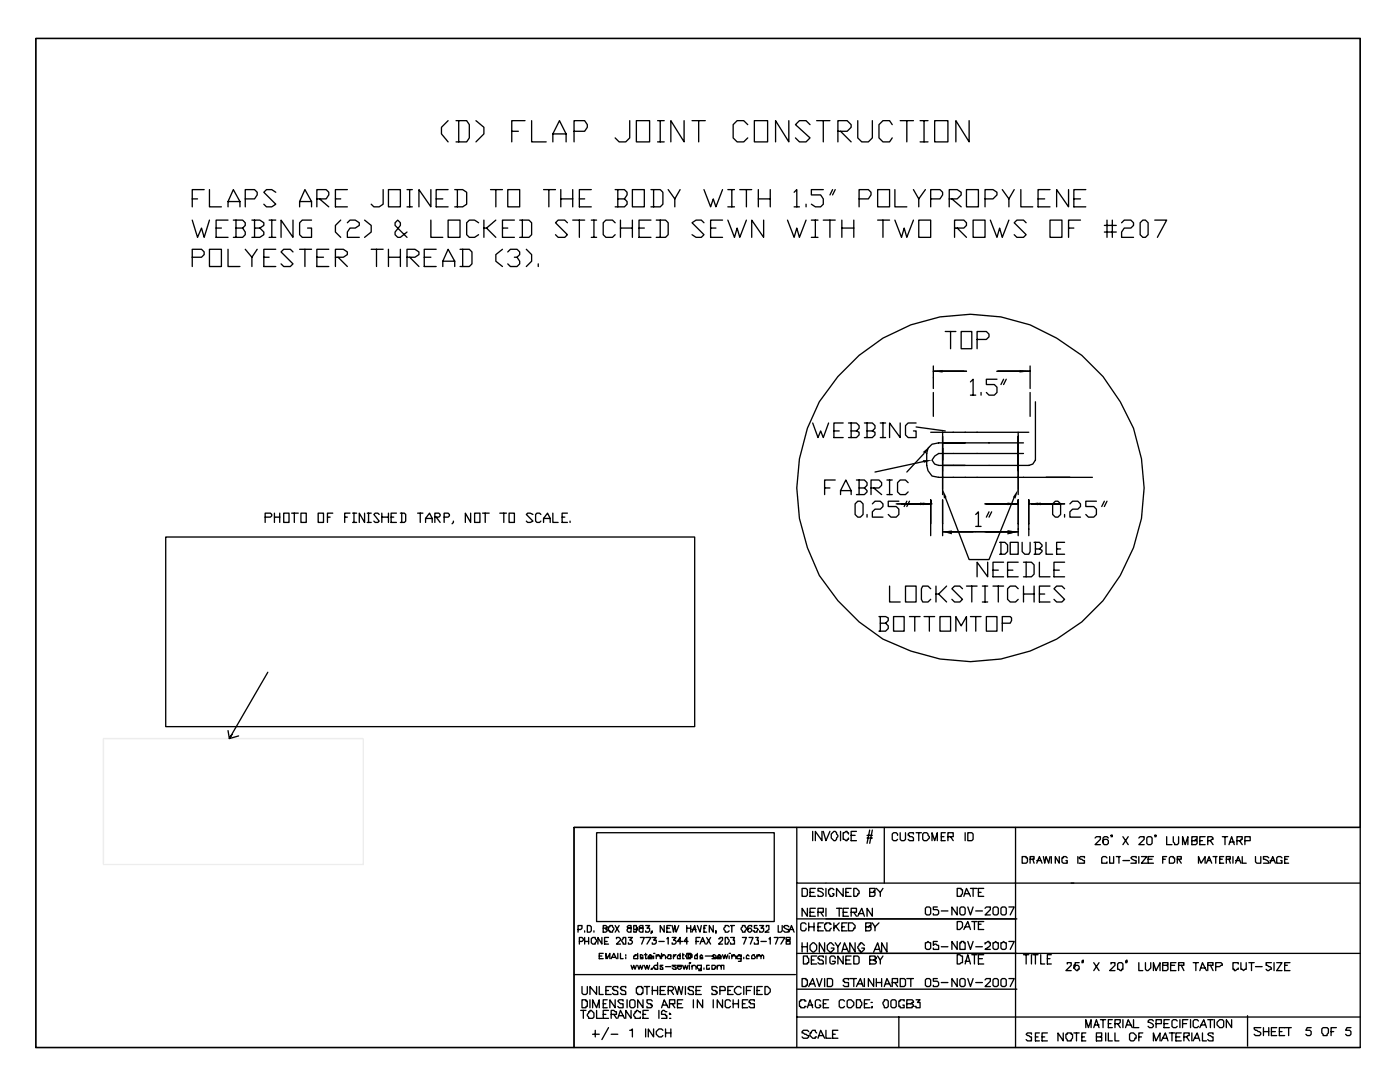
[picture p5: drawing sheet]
<svg xmlns="http://www.w3.org/2000/svg" width="279mm" height="216mm" viewBox="0 0 279 216" stroke-linecap="round" stroke-linejoin="round" font-family="sans-serif">
<g fill="none" stroke="#000" stroke-width=".26">
<path d="M7.1 7.7h264.4v157.4h-156.9v43.9h-107.5zM7.1 7.7h264.4v201.3h-264.4zM38.4 39.7h1M40.7 37.8h-2.3v3.5M41.8 37.8v3.5h2.4M48.9 39.7h1.9l.5-.8v-.5l-.5-.6h-1.9v3.5M55 38.4l-.8-.6h-1l-.5 .6 2.3 2.3-.8 .6h-1l-.5-.6M63.2 39.7h1.9l.5-.8v-.5l-.5-.6h-1.9v3.5M63.8 39.7l1.8 1.6M66.9 39.7h1.1M69.3 37.8h-2.4v3.5h2.4M76.5 37.8v2.9l-.8 .6h-1.1l-.5-.6"/>
<path d="M77.5 37.8h2.4v3.5h-2.4zM81.2 37.8h1.1M81.8 37.8v3.5M86 37.8v3.5l-2.4-3.5v3.5M87 39.7h1.4M89.4 24.1l-1.3 1.3v1.3l1.3 1.6M89.4 37.8h-2.4v3.5h2.4M90.8 37.8h1.5l.8 .6v2.3l-.8 .6h-1.5M91 24.1h2.1l.6 .8v2.6l-.6 .8h-2.1M91.3 37.8v3.5M91.5 24.1v4.2M95 24.1l1.6 1.3v1.3l-1.6 1.6"/>
<path d="M97.9 37.8h2.4M99 37.8v3.5M101.3 37.8h2.4v3.5h-2.4zM102.1 26.2h1.4M104.8 24.1h-2.7v4.2M106.1 24.1v4.2h2.9M108.5 37.8h2.4M109.5 37.8v3.5M110.3 28.3v-1.6l1.4-2.6 1.3 2.6v1.6M110.3 26.7h2.7M111.9 39.7h2.4M111.9 37.8v3.5"/>
<path d="M114.3 37.8v3.5M114.6 26.2h2.1l.5-.8v-.5l-.5-.8h-2.1v4.2M115.6 39.7h1.1M118 37.8h-2.4v3.5h2.4M122.8 37.8h1.8l.5 .6v.5l-.5 .8M123.3 39.7h1.3l.5 .5v.5l-.5 .6h-1.8M123.3 37.8v3.5M125.7 24.1v3.4l-.8 .8h-1.3l-.8-.8M126.2 37.8h2.4v3.5h-2.4zM127 24.1h2.6v4.2h-2.6zM129.9 37.8h1.9l.5 .6v2.3l-.5 .6h-1.9M130.4 37.8v3.5"/>
<path d="M131.2 24.1h1.4M131.2 28.3h1.4M131.8 24.1v4.2M133.3 37.8l1.4 1.9v1.6M135.7 37.8l-1 1.9M136.5 24.1v4.2l-2.6-4.2v4.2M138.1 24.1h2.7M139.4 24.1v4.2M140.5 37.8l1.3 3.5 .5-1.6 .6 1.6 1.3-3.5M145.3 37.8h1.3M146 37.8v3.5M147.6 37.8h2.4"/>
<path d="M149 37.8v3.5M149.2 24.9l-.8-.8h-1.3l-.8 .8v2.6l.8 .8h1.3l.8-.8M150.5 24.1h2.7v4.2h-2.7zM151.3 39.7h2.4M151.3 37.8v3.5M153.7 37.8v3.5M157.4 24.1v4.2l-2.6-4.2v4.2M158.5 38.4l.5-.6v3.5M161.7 24.9l-.8-.8h-1.4l-.7 .8 2.9 2.6-.8 .8h-1.4l-.7-.8M163 24.1h2.6M164.3 37.8h-2.4v1.1h1.9l.5 .8v1l-.5 .6h-1.1l-.8-.6M164.3 24.1v4.2"/>
<path d="M166.2 37.8l-.6 1.1M166.7 37.8l-.5 1.1M167.2 26.2h1.9l.8-.8v-.5l-.8-.8h-1.9v4.2M167.7 26.2l2.2 2.1M171.2 24.1v3.4l.8 .8h1.3l.8-.8v-3.4M171.4 39.7h1.9l.5-.8v-.5l-.5-.6h-1.9v3.5M175.2 37.8h2.3v3.5h-2.3zM178.1 24.9l-.6-.8h-1.3l-.8 .8v2.6l.8 .8h1.3l.6-.8M178.6 37.8v3.5h2.4M179.7 24.1h2.6M181 24.1v4.2M182.3 37.8l1.1 1.9v1.6"/>
<path d="M183.6 24.1h1.6M183.6 28.3h1.6M184.4 24.1v4.2M184.7 37.8l-1.3 1.9M185.7 39.7h1.9l.5-.8v-.5l-.5-.6h-1.9v3.5M186.5 24.1h2.7v4.2h-2.7zM189.4 39.7h1.6l.8-.8v-.5l-.8-.6h-1.6v3.5M190 39.7l1.8 1.6M192.9 37.8h2.4v3.5h-2.4zM193.4 24.1v4.2l-2.6-4.2v4.2M196.6 39.7h1.6l.8-.8v-.5l-.8-.6h-1.6v3.5M200 37.8l1.3 1.9v1.6"/>
<path d="M202.4 37.8l-1.1 1.9M203.7 37.8v3.5h2.4M207.2 39.7h1.3M209.5 37.8h-2.3v3.5h2.3M213.3 37.8v3.5l-2.4-3.5v3.5M214.3 39.7h1.3M216.7 37.8h-2.4v3.5h2.4M38.4 43.9l1 3.5 .8-1.9 .5 1.9 1.1-3.5M38.4 51.3h1.8l.5-.5v-.5l-.5-.6h-1.8v3.5M41.8 49.7h2.4v3.5h-2.4zM43.1 45.5h1.1M45.5 41.3v-1.1l1.1-2.4 1.3 2.4v1.1"/>
<path d="M45.5 43.9h-2.4v3.5h2.4M45.5 49.7v3.5h2.4M45.5 40.2h2.4M46.6 43.9h1.8l.5 .5v.6l-.5 .5M47.1 45.5h1.3l.5 .8v.5l-.5 .6h-1.8M47.1 43.9v3.5M48.9 49.7l1.4 1.6v1.9M50.3 43.9h1.6l.8 .5v.6l-.8 .5M50.8 45.5h1.1l.8 .8v.5l-.8 .6h-1.6M50.8 43.9v3.5M51.3 49.7l-1 1.6M52.7 51.3h1"/>
<path d="M53.7 47.4h1.3M53.7 43.9h1.3M54.2 43.9v3.5M55 49.7h-2.3v3.5h2.3M58.5 43.9v3.5l-2.4-3.5v3.5M58.5 50.3l-.6-.6h-1.3l-.5 .6 2.4 2.4-.6 .5h-1.3l-.5-.5M59.8 41.3v-1.1l1.1-2.4 1.3 2.4v1.1M59.8 40.2h2.4M59.8 49.7h2.4M60.9 49.7v3.5M62.2 43.9h-1.9l-.5 .5v2.4l.5 .6h1.9v-1.9h-.8M63.2 51.3h1.4"/>
<path d="M65.6 49.7h-2.4v3.5h2.4M66.9 51.3h1.6l.8-.5v-.5l-.8-.6h-1.6v3.5M67.5 51.3l1.8 1.9M68 43.9l-1.1 1.1v1.3l1.1 1.1M69.3 44.4l.5-.5h1.1l.8 .5v.6l-.8 .5h-1.1l-.5 .8v1.1h2.4M72.8 43.9l1.3 1.1v1.3l-1.3 1.1M74.1 49.7h2.4M75.1 49.7v3.5M77.5 51.3h2.4M77.5 49.7v3.5M79.9 49.7v3.5M81.2 46.3l-1.3 1.1h-.5l-.6-.6v-.5l1.1-1.3v-.6l-.5-.5-.6 .5v.6l2.4 2.4"/>
<path d="M81.2 51.3h1.6l.8-.5v-.5l-.8-.6h-1.6v3.5M81.2 41.3h1.1M81.8 51.3l1.8 1.9M84.7 51.3h1.3M86 43.9v3.5h2.4M87 49.7h-2.3v3.5h2.3M88.4 53.2v-1.1l1-2.4 1.4 2.4v1.1M88.4 52.1h2.4M89.4 43.9h2.4v3.5h-2.4zM91.8 49.7h1.9l.5 .6v2.4l-.5 .5h-1.9M92.3 49.7v3.5M95.5 44.4l-.8-.5h-1l-.6 .5v2.4l.6 .6h1l.8-.6"/>
<path d="M96.6 43.9v3.5M97.1 45.5l1.9 1.9M99 43.9l-1.9 1.6h-.5M100.3 49.7l-1.3 1.1v1.3l1.3 1.1M100.3 45.5h1M101.3 50.3l.6-.6h1.3l.5 .6v.5l-.5 .5h-.5M102.7 43.9h-2.4v3.5h2.4M103.2 51.3l.5 .8v.6l-.5 .5h-1.3l-.6-.5M103.7 43.9h1.9l.5 .5v2.4l-.5 .6h-1.9M104.2 43.9v3.5M105 49.7l1.1 1.1v1.3l-1.1 1.1M107.4 52.7v.5"/>
<path d="M113.2 44.4l-.5-.5h-1.3l-.5 .5 2.3 2.4-.5 .6h-1.3l-.5-.6M114.3 43.9h2.4M115.6 43.9v3.5M118 47.4h1.1M118 43.9h1.1M118.5 43.9v3.5M122.8 44.4l-.6-.5h-1.3l-.5 .5v2.4l.5 .6h1.3l.6-.6M123.8 45.5h2.4M123.8 43.9v3.5M126.2 43.9v3.5M127.5 45.5h1.1M129.9 43.9h-2.4v3.5h2.4"/>
<path d="M131 43.9h1.8l.5 .5v2.4l-.5 .6h-1.8M131.8 43.9v3.5M140.5 44.4l-.5-.5h-1.1l-.8 .5 2.4 2.4-.5 .6h-1.1l-.8-.6M141.8 45.5h1.1M144.2 43.9h-2.4v3.5h2.4M145.3 43.9l1.3 3.5 .5-1.9 .5 1.9 1.4-3.5M145.3 41.3h1.3M152.4 43.9v3.5l-2.4-3.5v3.5M157.2 43.9l1.3 3.5 .5-1.9 .5 1.9 1.4-3.5M158.5 41.3h1M160.9 40.7v.6M161.9 47.4h1.3"/>
<path d="M161.9 43.9h1.3M162.7 43.9v3.5M164.3 43.9h2.4M165.6 43.9v3.5M168 45.5h2.4M168 43.9v3.5M170.4 43.9v3.5M175.2 43.9h2.3M176.2 43.9v3.5M178.6 43.9l1.3 3.5 .5-1.9 .6 1.9 1.3-3.5M183.4 43.9h2.3v3.5h-2.3zM190.5 45.5h1.9l.5-.5v-.6l-.5-.5h-1.9v3.5"/>
<path d="M191 45.5l1.9 1.9M194.2 43.9h2.4v3.5h-2.4zM197.6 43.9l1.4 3.5 .5-1.9 .5 1.9 1.3-3.5M204.8 44.4l-.5-.5h-1.4l-.5 .5 2.4 2.4-.5 .6h-1.4l-.5-.6M209.5 43.9h2.4v3.5h-2.4zM213.3 45.5h1M215.6 43.9h-2.3v3.5M220.4 46.3h2.4M220.4 45h2.4M220.9 43.9v3.5M222 43.9v3.5M223.8 44.4l.6-.5h1.3l.5 .5v.6l-.5 .5h-1.3l-.6 .8v1.1h2.4"/>
<path d="M227.5 44.4l.6-.5h.5l.5 .5v2.4l-.5 .6h-.5l-.6-.6zM230.5 43.9h2.3l-1.8 3.5M167.2 75.1a34.1 34.1 0 0 1 43.7-7.6 34.6 34.6 0 0 1 14.2 44.6 34.6 34.6 0 0 1-43.3 17.8l-5.6-2.4-4.8-3.4-4.2-4.2-3.7-5.1a35.8 35.8 0 0 1-2.4-29.3l2.4-5.3zM186.3 74.1h6.6M186.3 73v4.5M186.3 78.3v4.8M188.6 66.1h2.2M189.7 66.1v3.5M191.8 66.1h2.1v3.5h-2.1zM193.7 76.2l.5-.5v3.1M193.7 78.8h1M195 67.7h1.8l.6-.5v-.5l-.6-.6h-1.8v3.5"/>
<path d="M195.8 78.3v.5M199 75.7h-2.2v1h1.6l.6 .6v1l-.6 .5h-1l-.6-.5M199 74.1h6.6M200.3 75.7l-.5 1M200.8 75.7l-.5 1M205.6 73v4.5M205.6 78.3v4.8M162.2 84.4l1 2.9 .6-1.3 .5 1.3 1.1-2.9M164.6 97.4h1M166.4 86h1.1M166.7 95.8h-2.1v2.9M167.7 98.7v-.8l1.1-2.1 1.1 2.1v.8"/>
<path d="M167.7 97.9h2.2M168.3 84.4h-1.9v2.9h1.9M169.3 84.4h1.6l.5 .5v.6l-.5 .5M169.9 86h1l.5 .3v.5l-.5 .5h-1.6M169.9 84.4v2.9M170.9 95.8h1.6l.5 .5v.5l-.5 .6M171.4 97.4h1.1l.5 .5v.3l-.5 .5h-1.6M171.4 95.8v2.9M172.5 84.4h1.6l.5 .5v.6l-.5 .5M173 86h1.1l.5 .3v.5l-.5 .5h-1.6M173 84.4v2.9M173.8 97.4h1.6l.5-.6v-.5l-.5-.5h-1.6v2.9"/>
<path d="M174.4 97.4l1.5 1.3M175.7 87.3h1M175.7 84.4h1M176.2 84.4v2.9M177 95.8h1.1M177 98.7h1.1M177.5 95.8v2.9M179.7 84.4v2.9l-2.2-2.9v2.9M181.2 96.3l-.5-.5h-1l-.6 .5v1.9l.6 .5h1l.5-.5M182.8 84.4h-1.6l-.5 .5v1.9l.5 .5h1.6v-1.3h-.5M182.8 85.2l5.8 .8M184.4 90.5l-3.4 3.7"/>
<path d="M184.4 92.1l-9.8 2.1M185.7 86.3h19.6M185.7 99.7v.8M188.1 86.3v12.4M188.1 99.7v7.2M188.6 99.2l4.8 12.5h4l5-12.5M203.2 86.3v12.4M203.2 99.7v7.2M204.3 88.4h-17l-1.3 .2-.8 .8-.3 1.1v2.4l.3 1 .8 1.1 1.3 .2h30.7M205.3 99.7v7.2M206.6 80.2v11.6l-.5 .8-.8 .3h-18l-.8-.3-.5-.8 .5-.8 .8-.5h17M33.1 107.2h105.5v37.8h-105.5z"/>
<path d="M52.9 103.2h1.1l.2-.3v-.2l-.2-.3h-1.1v1.8M54.8 102.4v1.8M54.8 103.2h1M55.8 102.4v1.8M56.6 102.4h1.1v1.8h-1.1zM58.2 102.4h1.3M58.7 102.4v1.8M60.1 102.4h1v1.8h-1zM63.5 102.4h1.1v1.8h-1.1zM65.4 103.2h.5M66.4 102.4h-1v1.8M68.8 103.2h.5"/>
<path d="M69.8 102.4h-1v1.8M70.4 102.4h.8M70.4 104.2h.8M70.6 102.4v1.8M72.8 102.4v1.8l-1.1-1.8v1.8M73.3 102.4h.8M73.3 104.2h.8M73.6 102.4v1.8M75.7 102.7l-.3-.3h-.5l-.3 .3 1.1 1.3-.3 .2h-.5l-.3-.2M76.2 103.2h1.3M76.2 102.4v1.8M77.5 102.4v1.8"/>
<path d="M78.1 103.2h.5M79.1 102.4h-1v1.8h1M79.9 102.4h.8l.3 .3v1.3l-.3 .2h-.8M80.2 102.4v1.8M83.3 102.4h1.1M83.9 102.4v1.8M84.9 104.2v-.7l.8-1.1 .6 1.1v.7M84.9 103.5h1.4M86.8 103.2h.8l.2-.3v-.2l-.2-.3h-.8v1.8M87 103.2l.8 1M88.6 103.2h.8l.3-.3v-.2l-.3-.3h-.8v1.8M90.5 104v.2l-.3 .3"/>
<path d="M93.9 102.4v1.8l-1-1.8v1.8M94.7 102.4h1.1v1.8h-1.1zM96.3 102.4h1.3M96.8 102.4v1.8M99.7 102.4h1.4M100.5 102.4v1.8M101.6 102.4h1.1v1.8h-1.1zM106.4 102.7l-.6-.3h-.5l-.3 .3 1.4 1.3-.6 .2h-.5l-.3-.2M107.9 102.7l-.2-.3h-.5l-.3 .3v1.3l.3 .2h.5l.2-.2M108.5 104.2v-.7l.8-1.1 .5 1.1v.7M108.5 103.5h1.3M110.3 102.4v1.8h1.1"/>
<path d="M112.2 103.2h.5M113.2 102.4h-1v1.8h1M113.8 104v.2M170.7 100.5l.5-.5h.5l.5 .5v2.2l-.5 .5h-.5l-.5-.5zM173 102.7v.5M174.1 100.5l.5-.5h1.1l.5 .5v.6l-.5 .5h-1.1l-.5 .5v1.1h2.1M177.5 116.9v3.2h2.2M178.9 100.5h7.1M179.4 100h-2.1v1.1h1.6l.5 .5v1.1l-.5 .5h-1.1l-.5-.5M180.7 116.9h2.1v3.2h-2.1zM181 100l-.6 1.1M181.5 100l-.5 1.1"/>
<path d="M185.7 117.5l-.5-.6h-1.1l-.2 .6v2.1l.2 .5h1.1l.5-.5M185.7 104.5v-4.8v7.2M186.8 116.9v3.2M187.3 118.5l1.6 1.6M188.1 106.1h15.1M188.9 116.9l-1.6 1.6h-.5M192.1 117.5l-.5-.6h-1.1l-.5 .6 2.1 2.1-.5 .5h-1.1l-.5-.5M192.9 116.9h2.1M193.9 116.9v3.2M194.7 102.7l.6-.6v2.9M194.7 105h1.1M196.1 116.9h1"/>
<path d="M196.6 100.5h6.6M196.6 116.9v3.2M197.1 112.2v2.9l-2.1-2.9v2.9M197.4 102.1l-.6 1.1M197.9 102.1l-.5 1.1M198.2 113.8h1M198.2 116.9h2.1M199.2 116.9v3.2M199.5 108.2h1.1l.5 .5v1.4l-.5 .5h-1.1M199.8 108.2v2.4M200.3 112.2h-2.1v2.9h2.1M201.1 113.8h1"/>
<path d="M201.6 108.2h1.6v2.4h-1.6zM203.2 112.2h-2.1v2.9h2.1M203.2 117.5l-.5-.6h-1.1l-.5 .6v2.1l.5 .5h1.1l.5-.5M204 108.2v1.9l.5 .5h.8l.3-.5v-1.9M204.3 112.2h1.5l.6 .5v1.9l-.6 .5h-1.5M204.3 116.9v3.2M204.3 118.5h2.1M204.8 112.2v2.9M205.3 100.5h7.2M206.4 108.2h1l.6 .5v.3l-.6 .5M206.4 116.9v3.2M206.6 109.5h.8l.6 .3v.3l-.6 .5h-1"/>
<path d="M206.6 108.2v2.4M207.4 112.2v2.9h2.1M207.4 118.5h1.1M208.8 108.2v2.4h1.3M209.5 116.9h-2.1v3.2h2.1M210.1 100.5l.5-.5h.5l.6 .5v2.2l-.6 .5h-.5l-.5-.5zM210.3 113.8h1.1M210.9 109.5h.8M212.5 108.2h-1.6v2.4h1.6M212.5 112.2h-2.2v2.9h2.2M212.5 117.5l-.6-.6h-1l-.6 .6 2.2 2.1-.6 .5h-1l-.6-.5M212.5 102.7v.5"/>
<path d="M213.5 100.5l.5-.5h1.1l.5 .5v.6l-.5 .5h-1.1l-.5 .5v1.1h2.1M218.8 100h-2.1v1.1h1.6l.5 .5v1.1l-.5 .5h-1.1l-.5-.5M220.4 100l-.5 1.1M220.9 100l-.5 1.1M53.4 134.1l-7.6 13.3-.3-1.6M175.4 123h1.3l.6 .3v.5l-.6 .6M175.7 124.4h1l.6 .5v.5l-.6 .5h-1.3M175.7 123v2.9M178.3 123h2.1v2.9h-2.1zM181.5 123h2.1M182.6 123v2.9M184.4 123h2.1"/>
<path d="M185.5 123v2.9M187.6 123h2.1v2.9h-2.1zM190.8 125.9v-2.9l1 1.9 1.1-1.9v2.9M193.7 123h2.1M194.7 123v2.9M196.1 120.1h1M196.8 123h2.2v2.9h-2.2zM200 124.4h1.6l.3-.6v-.5l-.3-.3h-1.6v2.9M46.3 146.6l-.5 .8 1.8-.6M119.1 166.2h35.4v17.7h-35.4zM159 165.1v11.1h43.7v-11.1M159 176.2v32.8"/>
<path d="M160.1 177.3h.8l.2 .2v1.1l-.2 .3h-.8zM161.7 178.1h.8M162.2 165.9v1.8M162.7 177.3h-1v1.6h1M164 165.9v1.8l-1.3-1.8v1.8M164.3 177.5l-.3-.2h-.8v.5l.8 .3 .3 .2v.3l-.3 .3h-.8v-.3M164.3 165.9l.5 1.8 .8-1.8M164.8 177.3v1.6M165.9 166.4l.5-.5h.3l.3 .3 .2 .8-.5 .7h-.3l-.5-.5zM166.4 177.5l-.2-.2h-.6v.2h-.2v.8l.2 .3v.3h.6l.2-.3v-.3h-.2M167.7 165.9v1.8M168.3 177.3v1.6l-1.3-1.6v1.6"/>
<path d="M168.8 178.1h.5M169.3 166.4v-.2h-.2v-.3l-.8 .3v1.3l.8 .2v-.2h.2v-.3M169.9 177.3h-1.1v1.6h1.1M169.9 166.7h.8M170.4 177.3h.5l.5 .5v.5h-.2v.3l-.3 .3h-.5zM170.9 165.9h-1v1.8h1M173 166.7h1.1M173 167.2h1.1M173.6 178.1h.8v-.3h.2v-.5h-1v1.6h.8l.2-.3v-.5h-.2M173.6 165.6l-.6 2.7M174.1 165.6l-.5 2.7M174.9 177.3l.8 .8v.8"/>
<path d="M176.2 177.3l-.5 .8M176.5 165.1v11.1M179.1 166.7v-.3l-.2-.2h-.6l-.2 .2v1.1l.2 .2h.6l.2-.2M179.7 166.2v1.3l.2 .2h.5l.3-.2v-1.3M182.3 166.4v-.2h-.8l-.3 .2v.3h.3v.3h.5l.3 .2v.5h-.8l-.3-.2M182.8 166.2h1.1M183.4 166.2v1.5M184.1 166.4a.66 .66 0 0 1 1.1 0l.3 .8-.6 .5h-.5l-.3-.2zM186 167.7v-1.5l.5 1.5 .6-1.5v1.5M187.9 167h.5M188.6 166.2h-.7v1.5h.7M189.2 167h1v-.8h-1v1.5"/>
<path d="M189.7 167l.5 .7M191 177.3h.8v.2h.3v.8l-.3 .3v.3h-.8zM192.4 178.9l.5-1.6 .8 1.6M192.6 178.3h.8M192.6 166.2v1.5M193.1 166.2h.8l.3 .2v1.1l-.3 .2h-.8zM193.7 177.3h1.3M194.2 177.3v1.6M195.3 178.1h.5M196.3 177.3h-1v1.6h1M204 170.9h.8v.3h.3v.8l-.3 .2h-.8zM205.6 171.4h.8v-.5h-.8v1.3"/>
<path d="M206.1 171.4l.3 .8M206.9 172.2l.5-1.3 .6 1.3M206.9 171.7h.8M208.2 170.9l.3 1.3 .3-1.3 .5 1.3 .2-1.3M209.8 170.9v1.3M211.4 170.9v1.3l-.8-1.3v1.3M213 171.2l-.3-.3h-.5v.3h-.3v.8l.3 .2h.8v-.5h-.3M215.1 170.9v1.3M216.4 171.2v-.3h-.8l-.2 .3 .2 .2 .8 .3v.5h-1M218.5 167.2l.3-.2h.8v.5l-1.1 1h1.1M220.9 171.2l-.2-.3h-.6l-.2 .3v1h1v-.2M221.2 167.2l-.3-.2h-.5l-.3 .2v1.1l.3 .2h.5l.3-.2v-.6l-.3-.2h-.5l-.3 .2v.3"/>
<path d="M221.5 170.9v1.3h.7v-1.3M222 166.7h-.3h.3v.3h-.3M222.8 170.9h.8M223.3 170.9v1.3M224.1 171.7h1.3M224.1 167l1.1 1.5M225.2 167l-1.1 1.5M226.7 171.2v-.3h-.7l-.3 .3 .3 .2 .7 .3v.5h-1M227.3 167.2l.2-.2h.8v.5l-1 1h1M227.3 170.9v1.3M227.8 170.9h1.1l-1.1 1.3h1.1M228.9 167.2a.66 .66 0 0 1 1 0v1.1l-.2 .2h-.6l-.2-.2z"/>
<path d="M229.1 171.4h.8M230.2 170.9h-1.1v1.3h1.1M230.7 166.7h-.2h.2v.3h-.2M232 171.4h.6M232.8 170.9h-.8v1.3M232.8 167v1.5h1.1M233.4 171.2l.2-.3h.6v.3h.2v.8l-.2 .2h-.8zM234.2 167v1l.2 .3v.2h.5l.3-.2v-1.3M234.9 171.4h.8v-.5h-.8v1.3M235.2 171.4l.5 .8M236 168.5v-1.5l.5 1.5 .6-1.5v1.5M237.9 167.7h.5l.3-.2h.2v-.5h-1v1.5h.8l.2-.2v-.6h-.5"/>
<path d="M239.2 172.2v-1.3l.5 1.3 .8-1.3v1.3M239.4 167.7h.6M240.5 167h-1.1v1.5h1.1M240.8 172.2l.5-1.3 .5 1.3M241 167.7h.6l.2-.2h.3v-.3l-.3-.2h-.8v1.5M241 171.7h.6M241.6 167.7l.5 .8M242.1 170.9h.8M242.6 170.9v1.3M243.4 171.4h.5M243.9 167h1.1M244.2 170.9h-.8v1.3h.8"/>
<path d="M244.5 167v1.5M244.7 171.4h.8v-.5h-.8v1.3M245.3 168.5l.5-1.5 .5 1.5M245.3 171.4l.2 .8M245.5 168h.8M246.1 170.9v1.3M246.6 172.2l.5-1.3 .5 1.3M246.6 171.7h.8M246.9 167.7h.7v-.2h.3v-.5h-1v1.5M247.4 167.7l.5 .8M247.9 170.9v1.3h.8M248.4 167.7h1.1v-.7h-1.1v1.5"/>
<path d="M250.6 170.9v1.1l.2 .2h.8v-1.3M253.2 171.2l-.3-.3h-.8v.5l.8 .3 .3 .3v.2h-1.1M253.5 172.2l.5-1.3 .5 1.3M253.5 171.7h.8M255.9 171.2l-.3-.3h-.5l-.3 .3v1h1.1v-.5h-.3M256.4 171.4h.5M257.2 170.9h-.8v1.3h.8M271.5 176.2h-68.8v32.8M271.5 165.1h-156.9v43.9M114.6 194.5h44.2M115.4 185.5h.5l.3-.3v-.5h-.8v1.3M115.6 187.9h.6l.2-.3v-.3l-.2-.2h-.6v1.3"/>
<path d="M116.2 199.5h.7v.3h.3v1h-.3v.3h-.7zM116.2 196.8v1.4l.2 .2h.5l.3-.2v-1.4M116.7 185.7v.3zM116.7 187.1v1.3M116.7 187.9h.8M117.2 184.7h.5l.3 .2v.8l-.3 .3h-.5zM117.5 187.1v1.3M117.7 199.5v1.6M118 187.3l.3-.2h.5v.2l.3 .3-.3 .8h-.5l-.3-.3zM118.5 185.7v.3zM119.1 196.8v1.6l-1.4-1.6v1.6M119.6 196.8v1.6h.8"/>
<path d="M119.6 190.8h.5M120.1 187.1v1.3l-.8-1.3v1.3M120.4 185.2h.8v-.3l-.3-.2h-.5v1.3h.5l.3-.3v-.2h-.3v-.3M120.4 190.2h-.8v1.1h.8M120.7 187.9h.5M120.9 191.3v-1.1l.3 1.1 .5-1.1v1.1M120.9 197.6h.5M121.2 199.5h-.8v1.6h.8M121.4 184.9h.3v-.2h.5v.2l.3 .3-.3 .8h-.5v-.3h-.3zM121.4 187.1h-.7v1.3h.7M122 191.3l.5-1.1 .5 1.1M122 196.8h-1.1v1.6h1.1"/>
<path d="M122.2 191h.6M122.8 199.5v1.6l-1.1-1.6v1.6M122.8 184.7l.8 1.3M123 187.3v-.2h.6l.2 .2v.3l-.8 .8h.8M123.3 197.1v-.3h-.8l-.3 .3v.3h.3v.2h.5l.3 .3v.5h-.8l-.3-.2M123.3 190.2v1.1M123.6 184.7l-.8 1.3M123.8 190.2v1.1h.6M124.4 187.1h.5v1.3h-.5v-.3l-.3-.2zM124.4 199.8v-.3h-.8l-.3 .3 .5 .5h.6v.8h-.8l-.3-.3M124.9 190.5v.3zM124.9 197.1v-.3h-.8l-.3 .3v.3h.3v.2h.5l.3 .3v.5h-.8l-.3-.2"/>
<path d="M124.9 191v.3M125.1 184.9l.3 .3h.5v.8h-.5l-.3-.3v-.2l.3-.3h.5v-.5h-.5zM125.1 199.5v1.6M125.4 187.1h.8l-.5 .5h.2l.3 .3v.2l-.3 .3h-.5v-.3M125.7 199.8l.2-.3h.6l.2 .3v1l-.2 .3h-.6l-.2-.3zM125.9 192.6l.3 .8 .3-.8 .2 .8 .3-.8M127.3 196.8h.8v.3h.2v1.1h-.2v.2h-.8v-.2h-.3v-1.1h.3zM127.3 185.2h-.3v.3h-.5v-.8h.5v.2l.3 .3-.3 .8h-.5v-.3M127.3 190.2v1.1h-.8v-.5h.2v-.3h.3l.3 .3M127.3 192.6l.2 .8 .3-.8 .3 .8 .2-.8M127.8 184.7l-.3 .2 .3 .3h.5v.8h-.5l-.3-.3v-.2l.3-.3h.5v-.5zM127.8 187.1h.8l-.5 1.3"/>
<path d="M128.3 190.8l-.2-.3h-.3v.5h.5v.3h-.5M128.3 199.5v1.6l-1-1.6v1.6M128.6 192.6l.3 .8 .2-.8 .3 .8 .2-.8M128.6 190.5h.5M128.6 196.8h1M128.9 187.1h1l-.8 1.3M128.9 184.7h.7l-.5 .5h.5v.5l-.2 .3h-.5v-.3M128.9 190.2v1.1h.2M129.1 196.8v1.6M129.4 191h.8v-.2h-.3v-.3h-.3v.3h-.2v.5h.8M129.9 193.4l.3-.3v.3zM130.2 187.1h.8l-.6 .5h.6v.5l-.3 .3h-.5v-.3"/>
<path d="M130.2 186h-.3l.3-.3v.3l-.3 .3M130.2 199.8l-.3-.3h-.8v.5l.3 .3h.5v.3h.3v.2l-.3 .3h-.8v-.3M130.2 197.6h1M130.2 196.8v1.6M130.4 190.2h.3zM130.4 190.8v.5M131 190.8h.2v-.3h.3v.3h.3v.5M131 190.5v.8M131.2 192.6h-.5l-.3 .3v.2h.3v.3h.5v-.3M131.2 192.1v1.3M131.2 196.8v1.6M131.5 187.9h1.1"/>
<path d="M131.8 197.6h.8M132 190.8h.3v-.3h.3l.2 .3v.5M132 190.2v1.1M132.3 192.6h-.5v.3h.2l.3 .2v.3h-.5v-.3M132.6 184.7v1.3l-.8-1.3v1.3M132.8 196.8h-1v1.6h1M132.8 192.9h1.1M133.1 187.3l.2-.2v1.3M133.1 185.2h.5M133.3 197.6h.8l.3-.2v-.3l-.3-.3h-.8v1.6M133.9 184.7h-.8v1.3h.8M133.9 190.5v.8h-.6l-.2-.3 .2-.2v-.3h.3l.3 .3"/>
<path d="M133.9 197.6l.5 .8M134.1 187.1h.8l-.5 .5h.3l.2 .3v.2l-.2 .3h-.6v-.3M134.1 184.7l.3 1.3 .3-1.3 .2 1.3 .6-1.3M134.4 190.5v.8M134.7 196.8l.5 1.6 .3-1.6 .5 1.6 .3-1.6M134.9 190.5h-.2v.3h-.3v.2M134.9 192.6h-.8l.3 .3h.3l.2 .2v.3h-.5l-.3-.3M135.2 192.9h.8v-.3h-.8v.5l.3 .3h.2l.3-.3M135.7 190.2v1.1h-.5v-.5l.3-.3 .2 .3M136.3 187.9h-1.1l.5-.8v1.3M136.3 190.2v1.1h.2M136.3 192.6l.2 .8 .3-.8 .3 .8 .2-.8"/>
<path d="M136.3 199.5h-1.1v1.6h1.1M136.3 190.5h.2M136.8 196.8v1.6M137.1 184.7v1.3M137.1 185.2h.7M137.3 187.9h-.8l.6-.8v1.3M137.6 192.1h.2l-.2 .3zM137.6 192.6v.8M137.8 190.5v.5h-.5v-.5h.5v.3M137.8 191h.3v-.5l-.3-.3h-.7v.3l-.3 .3 .3 .2v.3h.7M137.8 184.7v1.3M138.1 186l.5-1.3 .3 1.3"/>
<path d="M138.1 192.9l.3-.3h.2l.3 .3v.5M138.1 185.5h.8M138.1 192.6v.8M138.4 197.1v-.3h-.8l-.3 .3v.3h.3v.2h.5l.3 .3v.5h-.8l-.3-.2M138.4 199.5v1.6M138.9 187.9h.5M138.9 197.6h.8M139.2 184.7l.5 1.3 .3-1.3M139.2 190.2v1.1h-.6v-.5l.3-.3 .3 .3M139.7 187.1h-.8v1.3M139.7 188.4l.5-1.3 .6 1.3M140 193.1l-.3 .3h-.3l-.2-.3v-.5h.8v1.1h-.6"/>
<path d="M140 196.8h-1.1v1.6h1.1M140 187.9h.5M140.2 190.8l-.2-.3-.3 .3v.2h.5v.3h-.5M140.2 199.5v1.6l-1-1.6v1.6M140.5 193.1v.3zM140.5 185.2h.3M140.8 190.8h1M141 184.7h-.5v1.3h.5M141 187.1l.8 1.3M141.6 192.6h-.6v.8h.6v-.3M141.8 187.1l-.8 1.3M142.1 192.6h.5l.3 .3v.2h-.3v.3h-.5z"/>
<path d="M142.3 184.7v1.3l-.7-1.3v1.3M142.3 199.5v1.6M142.9 186v-.3v.6M142.9 190.8l-.3-.3h-.3v.3h-.2h.2v.2h.6v.3h-.8M143.1 191h.8v-.2h-.2v-.3h-.3v.3h-.3v.5h.8M143.1 192.9l.3-.3h.3l.2 .3v.5M143.1 197.1l-.2-.3h-.8v.6l.2 .2h.6v.3h.2v.3l-.2 .2h-.8v-.2M143.1 192.6v.8M143.4 187.3h.3v-.2h.5v.5l-.8 .8h.8M143.7 197.6h1v-.5l-.2-.3h-.8v1.6M143.9 192.9v-.3h.6v.8M144.2 190.5l.3 .8 .2-.8 .3 .8 .3-.8"/>
<path d="M144.2 199.5v1.6l-1.1-1.6v1.6M144.7 187.1h.6v.2l.2 .3-.2 .8h-.6zM145.3 197.6h.5M145.5 190.2h.3zM145.5 184.9l-.2-.2h-.6v.2l-.2 .3 .2 .8h.6l.2-.3M145.5 190.8v.5M145.8 187.1h.8l-.3 .5h.3v.8h-.8v-.3M145.8 199.8l-.3-.3h-.5l-.3 .3v1l.3 .3h.5l.3-.3M145.8 184.7h.8M146 190.8h.3v-.3h.3v.3h.2v.5M146 184.7v1.3M146 190.5v.8"/>
<path d="M146.3 196.8h-1v1.6h1M146.3 199.5v1.6M147.4 199.5v1.6M147.9 190.5v1.3h-.5M147.9 190.8h-.3v-.3h-.2v.3h-.3v.5h.8M147.9 197.1l-.3-.3h-.5l-.5 .6v.5l.5 .5h.5l.3-.2M148.2 184.7h.5v.2l.3 .3-.3 .8h-.5v-.3l-.3-.2zM148.2 187.1h.8l-.6 1.3M148.4 191v.3M148.4 196.8v1.6M149 197.6h.8M149.2 199.5h-1v1.6h1"/>
<path d="M149.5 187.1h.8l-.5 1.3M149.5 190.8l-.3-.3-.2 .3v.5h.5M150 190.8l.3-.3h.2v.3l.3 .2-.3 .3h-.5zM150 184.9v-.2h-.5l-.3 .2v.8l.3 .3h.3l.2-.3v-.2l-.2-.3h-.3l-.3 .3M150 196.8h-1v1.6M150.5 199.8v-.3h-.7l-.3 .3v.2h.3v.3h.7v.8h-.7l-.3-.3M150.5 196.8v1.6M150.8 187.1h.5l-.2 .5h.2v.8h-.8v-.3M151.1 184.7h-.6v.5h.6l.2 .3-.2 .2v.3h-.6v-.3h-.2M151.1 190.8h.2v-.3h.3v.3h.3v.5M151.1 190.5v.8M151.1 197.6h.5"/>
<path d="M151.6 184.7h.8l-.5 .5h.5v.5l-.3 .3h-.5v-.3M151.9 190.8l.2-.3 .3 .3v.5M151.9 187.9h1M152.1 196.8h-1v1.6h1M152.7 196.8h.5l.5 .6v.5l-.5 .5h-.5zM152.9 184.9v-.2h.6v.8l-.8 .5h.8M153.5 187.3h.2v-.2v1.3M154.5 187.1h.8l-.5 1.3M155.3 184.7v1.3h.5l.3-.3v-1M155.6 187.1h1l-.8 1.3M156.9 187.1v.5h.5v.3h.3v.5h-.8v-.5h.3v-.3h.5v-.5zM157.4 184.9l-.2-.2h-.6l-.2 .2 .2 .3 .8 .3v.2l-.2 .3h-.6l-.2-.3"/>
<path d="M157.4 186l.6-1.3 .5 1.3M157.7 185.5h.5M159 197.4h43.9M159 190.2h112.5M159 183.4h43.9M160.1 195.3h.8v.2h.2v1.1h-.2v.2h-.8zM160.1 188.9h1M160.1 188.1v1.9M160.3 190.8h.8v.2l.3 .3v.8h-.3v.3h-.8zM160.9 184.4l-.3-.3h-.5l-.3 .3v1.1l.3 .2h.5l.3-.2v-.3M160.9 199.8h-.3v-.3h-.8v.3h-.3v1h.3v.3h.8v-.3h.3M161.1 181.2v1.6l-1-1.6v1.6"/>
<path d="M161.1 188.1v1.9M161.4 196.8l.8-1.5 .5 1.5M161.4 184.9h1.1M161.4 184.1v1.6M161.7 188.6l.5-.5h.3l.5 .5v.8l-.5 .6h-.3l-.5-.6zM161.7 196.3h.8M161.7 182h.8M161.9 191.6h.6M162.5 184.1v1.6M162.7 181.2h-1v1.6h1M163 190.8h-1.1v1.6h1.1M163 195.3l.5 1.5 .5-1.5"/>
<path d="M163.2 182h1.1v-.8h-1.1v1.6M163.2 184.9h.6M163.8 199.8l-.3-.3h-.5l-.3 .3v1l.3 .3h.5l.3-.3v-.2h-.3M163.8 182l.5 .8M164.3 191v-.2h-.8l-.3 .2v.3h.3v.3h.5l.3 .2v.6h-.8l-.3-.3M164.3 184.1h-1.1v1.6h1.1M164.6 188.1v1.9l-1.1-1.9v1.9M164.6 195.3v1.5M164.8 181.2v1.6M164.8 190.8v1.6M165.1 195.3h.8l.3 .2v1.1l-.3 .2h-.8zM165.4 199.5h-1.1v1.6h1.1"/>
<path d="M165.9 184.4h-.3v-.3h-.8v.3h-.2v.8l.2 .3v.2h.8v-.2l.3-.3M166.4 188.6l-.5-.5h-.3l-.5 .5v.8l.5 .6h.3l.5-.6v-.2h-.5M166.4 184.1v1.6M166.7 191.3v-.3l-.3-.2h-.5l-.3 .2v1.1l.3 .3h.5l.3-.3v-.3h-.5M166.7 188.1l.5 .8v1.1M166.7 184.7l.8 1M167 181.2h1M167.5 181.2v1.6M167.5 184.1l-1.1 1.1M167.7 188.1l-.5 .8M168 190l.5-1.9 .8 1.9M168 184.9h.5"/>
<path d="M168.3 190.8v1.6l-1.1-1.6v1.6M168.3 189.4h.8M168.3 182h.8M168.5 199.8l-.2-.3h-.6l-.2 .3v1l.2 .3h.6l.2-.3M168.8 191.6h.8M169.1 199.8l.2-.3h.6l.5 .5v.6l-.5 .5h-.6l-.2-.3zM169.1 184.1h-1.1v1.6h1.1M169.3 184.1h.8l.6 .6v.5h-.3v.3l-.3 .2h-.8zM169.3 195.5v-.2h-.8l-.2 .2v.3h.2v.3h.8v.7h-.8l-.2-.2M169.3 181.2h-1v1.6h1M169.6 195.3h1.3M169.9 190.8h-1.1v1.6h1.1"/>
<path d="M169.9 182h1v-.8h-1v1.6M170.4 190.8h.8l.2 .2v1.1l-.2 .3h-.8zM170.4 195.3v1.5M170.4 182l.5 .8M170.7 188.1v1.9l-1.1-1.9v1.9M170.9 199.5h.8v.3l.3 .2v.6l-.3 .2v.3h-.8zM170.9 196.8l.8-1.5 .5 1.5M171.2 182.8l.8-1.6 .5 1.6M171.2 196.3h.8M171.4 182.3h.8M172.5 188.6l-.5-.5h-.3v.3h-.3v.2l-.2 .3v.3l.2 .2v.3h.3v.3h.3l.5-.6v-.2h-.5M172.5 195.3v1.5"/>
<path d="M172.8 184.9h.5l.3-.2h.2v-.6h-1v1.6h.8l.2-.2v-.6h-.5M173.6 191.6h1v-.3h.3v-.3h-.3v-.2h-1v1.6h1l.3-.3v-.3h-.3v-.2h-.2M173.6 199.5h-1.1v1.6h1.1M174.1 181.2v1.6l-1.1-1.6v1.6M174.1 184.1l.5 .8v.8M174.4 195.3v1.5l-1.1-1.5v1.5M174.4 190l.8-1.9 .5 1.9M174.6 189.4h.8M174.9 196.1h1M174.9 195.3v1.5M175.2 190.8l.5 .8v.8M175.4 184.1l-.8 .8"/>
<path d="M175.9 195.3v1.5M176.2 190.8l-.5 .8M176.5 199.5h.5l.3 .3v1l-.3 .3h-.5l-.3-.8zM176.5 196.8l.5-1.5 .8 1.5M176.7 196.3h.8M177 188.1v1.9l-1.1-1.9v1.9M178.1 199.5h.5l.3 .3v1l-.3 .3h-.5l-.3-.3v-1zM178.1 196.1h1v-.8h-1v1.5M178.6 196.1l.5 .7M179.7 195.3h.7l.3 .2v1.1l-.3 .2h-.7zM180.4 199.8v-.3h-.7v.3h-.3v1h.3v.3h.7v-.5h-.2M181 195.3h1.3"/>
<path d="M181.8 195.3v1.5M182.8 199.5h.8l-.5 .5h.5v1.1h-.8v-.3h-.2M184.7 195.5a.66 .66 0 0 1 1 0v1.1l-.2 .2h-.6l-.2-.2zM184.7 188.1h.2l.3-.2 .3 .2h.2v1.1l-.2 .2h-.6l-.2-.2zM184.7 181.2a.66 .66 0 0 1 1 0v1.1l-.2 .3h-.6l-.2-.3zM187.1 195.3h-.8v.5h.8l.2 .3v.5l-.2 .2h-.8v-.2M187.1 187.9h-.8v.7l.2-.2 .8 .2v.8h-1v-.2M187.1 181h-.8v.5h.8l.2 .3v.5l-.2 .3h-.8v-.3M187.9 196.1h1.3M187.9 188.9h1.3M187.9 181.8h1.3M191 190.5h.6l.2 .3h.3v1.3h-.3l-.2 .3h-.6z"/>
<path d="M191 183.9h.8l.3 .2v.8l-.5 .6h-.6zM191 195.3v1.5l-1-1.5v1.5M191 187.9v1.5l-1-1.5v1.5M191 181v1.6l-1-1.6v1.6M191.6 195.5l.2-.2h.6l.2 .2v1.1l-.2 .2h-.6l-.2-.2zM191.6 188.1h.2v-.2h.6v.2h.2v1.3h-1zM191.6 181.2l.2-.2h.6l.2 .2v1.1l-.2 .3h-.6l-.2-.3zM192.4 185.5l.7-1.6 .6 1.6M192.6 192.4l.5-1.9 .6 1.9M192.6 191.8h.8M192.6 184.9h.8M193.1 195.3l.6 1.5 .5-1.5"/>
<path d="M193.1 187.9l.6 1.5 .5-1.5M193.1 181l.6 1.6 .5-1.6M193.9 190.5h1.1M193.9 183.9h1.1M194.5 183.9v1.6M194.5 190.5v1.9M194.7 196.1h1.4M194.7 188.9h1.4M194.7 181.8h1.4M195.3 191.3h.8M195.3 184.4h.5M196.3 190.5h-1v1.9h1"/>
<path d="M196.3 183.9h-1v1.6h1M196.6 195.5l.2-.2h.8v.5l-1 1h1M196.6 188.4v-.3l.8-.2v.2h.2v.5l-1 .8h1M196.6 181.2l.2-.2h.8v.5l-1 1.1h1M198.2 195.5a.66 .66 0 0 1 1 0v1.1l-.2 .2h-.6l-.2-.2zM198.2 188.1h.2l.3-.2 .3 .2h.2v1.1l-.2 .2h-.6l-.2-.2zM198.2 181.2a.66 .66 0 0 1 1 0v1.1l-.2 .3h-.6l-.2-.3zM199.8 195.5a.66 .66 0 0 1 1 0v1.1l-.2 .2h-.6l-.2-.2zM199.8 188.1h.2l.3-.2 .3 .2h.2v1.1l-.2 .2h-.6l-.2-.2zM200 181h.6l.2 .2v1.1l-.2 .3h-.6l-.2-.3v-1.1zM201.3 195.3h1.1l-.8 1.5M201.3 187.9h1.1l-.8 1.5"/>
<path d="M201.3 181h1.1l-.8 1.6M204.3 190.5h1M204.8 190.5v1.9M205.8 190.5v1.9M206.1 190.5h1.1M206.6 190.5v1.9M207.7 190.5v1.9h.8M209 191.3h.5M209.8 190.5h-.8v1.9h.8M213 192.4v-.3h.8v.5l-1.1 1.1h1.1M215.4 192.1h-.8v.3l-.3 .2v.5l.5 .6h.3v-.3h.3v-.5l-.3-.3h-.5v.3l-.3 .2M216.2 191.8h-.3l.3-.2v.5h-.3"/>
<path d="M218.3 192.1l1 1.6M219.3 192.1l-1 1.6M221.7 192.4v-.3h.8v.5l-1 1.1h1M223.3 192.1h.5l.3 .3v1h-.3v.3l-.8-.3v-1zM224.9 191.8h-.3l.3-.2v.5h-.3M227.3 192.1v1.6h.8M228.6 192.1v1.3l.3 .3h.2l.6-.6v-1M230.2 193.7v-1.6l.5 1.6 .8-1.6v1.6M232 192.6h1.1v-.5h-1.1v1.6h.8l.3-.3v-.5l-.3-.3M233.6 192.6h.8M234.7 192.1h-1.1v1.6h1.1M235.2 192.6h1.1v-.5h-1.1v1.6"/>
<path d="M235.7 192.6l.6 1.1M238.1 192.1h1.1M238.7 192.1v1.6M239.4 193.7l.6-1.6 .8 1.6M239.7 193.1h.8M241 192.6h1.1v-.5h-1.1v1.6M241.6 192.6l.5 1.1M242.6 192.9h.8l.3-.3h.2v-.2l-.2-.3h-1.1v1.6M247.1 192.4v-.3h-1v1.3h.2v.3h.3l.3-.3h.2v-.3M247.6 192.1v1.3h.3l.3 .3 .2-.3h.3v-1.3M249.2 192.1h1.1M249.8 192.1v1.6"/>
<path d="M250.6 192.9h1.3M253.7 192.1h-1v.5l.8 .3 .2 .2v.3h-.2l-.3 .3h-.3l-.2-.3M254.3 192.1v1.6M254.8 192.1h1.1l-1.1 1.6h1.1M256.4 192.6h.5M257.4 192.1h-1v1.6h1M115.9 201.6h1M116.4 201.6v1.6M117.5 201.9h.2v-.3h.3l.5 .5v.8l-.2 .3h-.8v-.3l-.3-.2zM118.3 201.1v-1.6l.8 1.6 .5-1.6v1.6M118.3 206.4h1.3M118.8 205.6v1.3"/>
<path d="M119.1 201.6v1.6h1M120.4 202.4h.5M120.4 200.3h.5M121.4 201.6h-1v1.6h1M121.4 205.1l-1.3 2.3M122 202.4h1v-.5h-.2l-.3-.3h-.5v1.6M122 206.4h1.3M122.5 202.4l.5 .8M123.3 203.2l.5-1.6 .8 1.6M123.6 202.7h.8M125.7 205.6h.2l.3-.3v1.6M125.9 201.6v1.6l-1-1.6v1.6"/>
<path d="M127.8 202.1v-.2l-.8-.3v.3h-.3v.2l-.2 .3 .2 .8h1.1v-.3M128.3 202.4h.6M128.9 205.3v1.6M129.4 201.6h-1.1v1.6h1.1M130.4 205.3v1.6l-1-1.6v1.6M131.5 201.6v1.6M132 201.1l.6-1.6 .7 1.6M132.3 205.6l-.3-.3h-.5l-.5 .5v.6l.5 .5h.5l.3-.3M132.3 200.6h.8M132.8 205.3v1.6M132.8 206.1h1.1M133.1 201.9h-.3l-.2-.3h-.3l-.3 .3v.5h.8v.3h.3v.5h-1.1"/>
<path d="M133.6 202.1l.3 .3h-.3zM133.6 203.2h.3zM133.6 200.3h1.1v-.8h-1.1v1.6M133.9 205.3v1.6M134.1 200.3l.6 .8M135.2 200.3h.8M146.3 200.3h1.1M148.2 200.3h.5M159 202.9h112.5M161.1 201.1l.6-1.6 .5 1.6M161.4 205.8l-.3-.2h-.8l-.2 .2v.3l1.3 .5v.3l-.3 .3h-.8l-.2-.3M161.4 200.6h.8"/>
<path d="M163 206.1l-.3-.3v-.2h-.5l-.3 .2v.3h-.2v.5l.5 .6h.5v-.3h.3M163.2 207.2l.6-1.6 .8 1.6M163.5 206.6h.8M164.3 200.3h.5M164.8 205.6v1.6h1.1M166.2 206.4h.5M167.2 205.6h-1v1.6h1M172.5 200.3h.5M173.8 200h.3zM174.1 200.8v.3h-.3zM179.4 202.9v6.1M181 200.3h.8l.2-.3h.3v-.2l-.3-.3h-1v1.6h1v-.3h.3v-.2l-.3-.3h-.2"/>
<path d="M205.8 206.4v-.3h-.7l-.3 .3 .3 .2 .7 .3v.8h-.7l-.3-.3M206.6 206.9h.6M207.4 206.1h-.8v1.6h.8M208 206.9h.5M209 206.1h-1v1.6h1M212.2 206.1v1.6l-1.1-1.6v1.6M212.7 206.4h.3v-.3h.8v.3h.2v.8l-.2 .2v.3h-.8v-.3l-.3-.2zM214.3 206.1h1.1M214.8 206.1v1.6M215.9 206.9h.5M216.7 206.1h-.8v1.6h.8M216.7 205.1v-1.6l.5 1.6 .6-1.6v1.6"/>
<path d="M218.3 205.1l.5-1.6 .5 1.6M218.5 204.5h.8M218.8 206.9h.8l.3-.3v-.5h-1.1v1.6h1.1v-.8h-.3M219.6 203.5h1.1M220.1 203.5v1.6M220.7 206.1v1.6M221.2 206.1v1.6h.8M221.2 204.3h.5M222 203.5h-.8v1.6h.8M222.5 206.1v1.6h.8M222.5 204.3h.8l.3-.3v-.5h-1.1v1.6M223 204.3l.6 .8"/>
<path d="M224.1 203.5v1.6M224.6 205.1l.6-1.6 .8 1.6M224.9 204.5h.8M225.4 206.4l.3-.3h.5l.5 .5v.6h-.2v.2l-.3 .3h-.5l-.3-.3zM226.2 203.5v1.6h1.1M227.3 206.9h.5M228.1 206.1h-.8v1.6M230.2 207.7v-1.6l.5 1.6 .8-1.6v1.6M230.2 203.7l-.3-.2h-.5l-.3 .2v.3l.8 .3 .3 .2v.3l-.3 .3h-.5l-.3-.3M230.7 204.3h1.1v-.8h-1.1v1.6M231.8 207.7l.8-1.6 .5 1.6M232 207.2h.8"/>
<path d="M232.3 204.3h.8M233.4 203.5h-1.1v1.6h1.1M233.4 206.1h1M233.9 206.1v1.6M234.7 206.9h.8M234.9 203.7l-.2-.2h-.5l-.3 .2v1.1l.3 .3h.5l.2-.3M235.5 203.5v1.6M235.7 206.1h-1v1.6h1M236 204.3h.8M236.3 206.9h.5l.3-.3h.2v-.5h-1v1.6M236.8 206.9l.5 .8M237.1 203.5h-1.1v1.6"/>
<path d="M237.6 203.5v1.6M237.9 206.1v1.6M238.1 207.7l.8-1.6 .5 1.6M238.4 207.2h.8M239.2 203.7l-.3-.2h-.5l-.3 .2v1.1l.3 .3h.5l.3-.3M239.4 205.1l.8-1.6 .6 1.6M239.7 204.5h.8M240 206.1v1.6h.8M241 203.5h1.1M241.6 203.5v1.6M242.1 206.4v-.3h-.8l-.3 .3 .3 .2 .8 .3v.8h-.8l-.3-.3M242.4 203.5v1.6"/>
<path d="M242.9 204l.5-.5h.5l.3 .2v1.1l-.3 .3h-.5l-.5-.6zM245.8 203.5v1.6l-1.1-1.6v1.6M249 202.7v6.1M251.6 205.1h-1.3v.2l.3 .3 .8 .2 .2 .3v.3l-.2 .2h-.8l-.3-.2M252.1 205.8h1.1M252.1 205.1v1.5M253.2 205.1v1.5M253.7 205.8h.8M254.8 205.1h-1.1v1.5h1.1M255.3 205.8h.6M257.2 205.1v1.5M257.7 205.1h-2.4v1.5h1.1"/>
<path d="M261.7 205.1h-.8l-.3 .5h.8l.3 .2v.6l-.3 .2h-.5l-.3-.2M263.8 205.3a.94 .94 0 0 1 1.3 0v.8l-.3 .3v.2h-.7v-.2l-.3-.3zM265.6 205.8h.6M266.7 205.1h-1.1v1.5M269.6 205.1h-.8l-.2 .5h.7l.3 .2v.6l-.3 .2h-.5l-.2-.2"/>
</g>
<g fill="#000">
<path d="M186.3 74.1l1.8-.3v.5zM203.5 73.8l2.1 .3-2.1 .2zM184.1 90.2l1.6-1.3-1 1.6zM184.1 91.8h1.9l-1.6 .5zM188.1 97.6l.8 1.6-.5 .3zM203.2 97.6l-.5 1.9-.6-.3zM183.6 100.3l1.9 .2-1.9 .3zM184.1 100.3l1.9 .2-1.9 .3zM188.1 106.1l1.9-.3v.8zM201.1 105.8l2.1 .3-2.1 .5zM201.1 100.3l2.1 .2-2.1 .3zM205.3 100.5l1.9-.2v.5z"/>
<path d="M205.8 100.5l1.9-.2v.5z"/>
</g>
<path d="M20.6 147.4h51.9v25.1h-51.9z" fill="none" stroke="#ededed" stroke-width=".26"/>
</svg>
